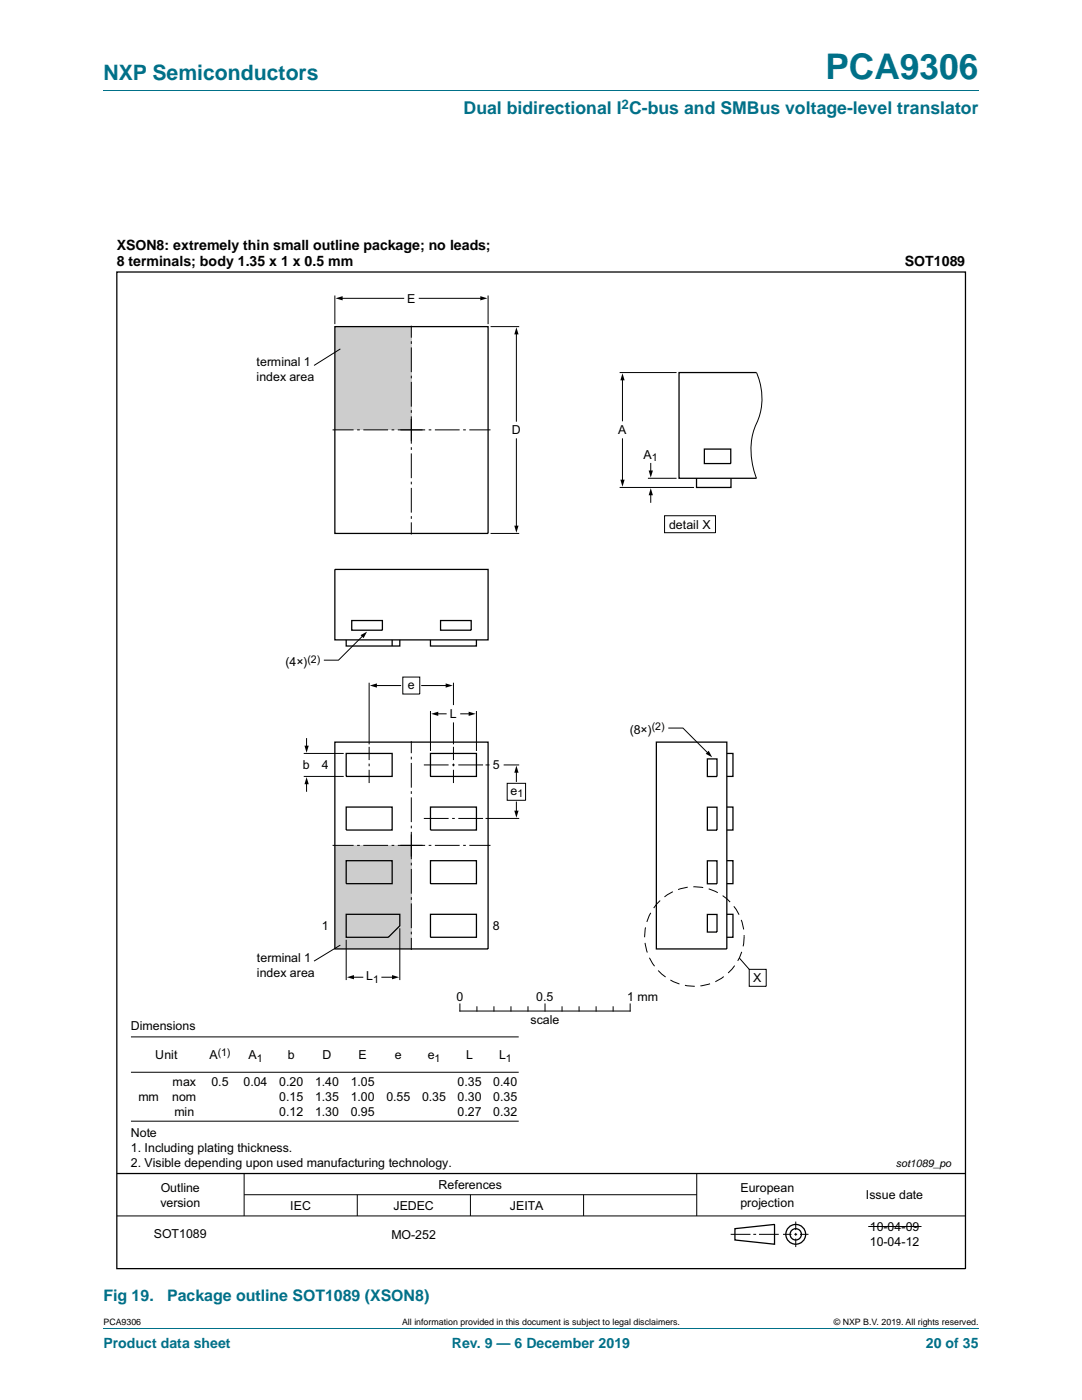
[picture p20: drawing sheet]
<svg xmlns="http://www.w3.org/2000/svg" width="216mm" height="279mm" viewBox="0 0 216 279" stroke-linecap="round" stroke-linejoin="round" font-family="sans-serif">
<defs><g id="words">
<text font-size="7" fill="#007088" x="164.7" y="15.8">PCA9306</text>
<text font-size="4.2" fill="#007088" x="20.6" y="16">NXP Semiconductors</text>
<text font-size="3.5" fill="#007088" x="92.5" y="22.8">Dual bidirectional I C-bus and SMBus voltage-level translator</text>
<g font-size="3.2" fill="#007088">
<text x="20.6" y="259.7">Fig 19.</text>
<text x="33.3" y="259.7">Package outline SOT1089 (XSON8)</text>
</g>
<g font-size="2.8">
<text x="23.3" y="49.9">XSON8: extremely thin small outline package; no leads;</text>
<text x="23.3" y="53">8 terminals; body 1.35 x 1 x 0.5 mm</text>
<text x="180.5" y="53">SOT1089</text>
</g>
<g font-size="2.8" fill="#007088">
<text x="20.6" y="269.1">Product data sheet</text>
<text x="90.2" y="269.1">Rev. 9 — 6 December 2019</text>
<text x="184.8" y="269.1">20 of 35</text>
</g>
<text font-size="2.6" fill="#007088" x="124" y="21.7">2</text>
<g font-size="2.5">
<text x="81.2" y="60.4">E</text>
<text x="51.2" y="73">terminal 1</text>
<text x="51.2" y="76">index area</text>
<text x="102.1" y="86.6">D</text>
<text x="123.3" y="86.6">A</text>
<text x="128.4" y="91.5">A</text>
<text x="133.6" y="105.5">detail X</text>
<text x="57" y="133">(4×)</text>
<text x="81.4" y="137.4">e</text>
<text x="89.7" y="143.3">L</text>
<text x="125.7" y="146.5">(8×)</text>
<text x="60.5" y="153.5">b</text>
<text x="64.2" y="153.5">4</text>
<text x="98.4" y="153.5">5</text>
<text x="101.9" y="158.6">e</text>
<text x="64.2" y="185.6">1</text>
<text x="98.4" y="185.6">8</text>
<text x="51.3" y="191.9">terminal 1</text>
<text x="51.3" y="194.9">index area</text>
<text x="73.1" y="195.6">L</text>
<text x="150.3" y="196">X</text>
<text x="91.1" y="199.8">0</text>
<text x="107" y="199.8">0.5</text>
<text x="125.2" y="199.8">1 mm</text>
<text x="26.1" y="205.5">Dimensions</text>
<text x="105.9" y="204.4">scale</text>
<text x="31" y="211.4">Unit</text>
<text x="41.8" y="211.4">A</text>
<text x="49.6" y="211.4">A</text>
<text x="57.4" y="211.4">b</text>
<text x="64.3" y="211.4">D</text>
<text x="71.5" y="211.4">E</text>
<text x="78.8" y="211.4">e</text>
<text x="85.4" y="211.4">e</text>
<text x="93" y="211.4">L</text>
<text x="99.6" y="211.4">L</text>
<text x="27.6" y="219.7">mm</text>
<text x="34.4" y="219.7">nom</text>
<text x="34.4" y="216.7">max</text>
<text x="42.2" y="216.7">0.5</text>
<text x="48.6" y="216.7">0.04</text>
<text x="55.7" y="216.7">0.20</text>
<text x="55.7" y="219.7">0.15</text>
<text x="62.9" y="216.7">1.40</text>
<text x="62.9" y="219.7">1.35</text>
<text x="70" y="216.8">1.05</text>
<text x="70" y="219.7">1.00</text>
<text x="77.1" y="219.7">0.55</text>
<text x="84.2" y="219.7">0.35</text>
<text x="91.3" y="216.8">0.35</text>
<text x="91.3" y="219.7">0.30</text>
<text x="98.4" y="216.7">0.40</text>
<text x="98.4" y="219.7">0.35</text>
<text x="26.1" y="226.8">Note</text>
<text x="34.8" y="222.7">min</text>
<text x="55.7" y="222.7">0.12</text>
<text x="62.9" y="222.7">1.30</text>
<text x="70" y="222.7">0.95</text>
<text x="91.3" y="222.7">0.27</text>
<text x="98.4" y="222.7">0.32</text>
<text x="26.1" y="229.9">1. Including plating thickness.</text>
<text x="26.1" y="232.9">2. Visible depending upon used manufacturing technology.</text>
<text x="32.1" y="237.8">Outline</text>
<text x="87.5" y="237.3">References</text>
<text x="147.8" y="237.8">European</text>
<text x="172.8" y="239.2">Issue date</text>
<text x="32" y="240.8">version</text>
<text x="57.9" y="241.5">IEC</text>
<text x="78.5" y="241.5">JEDEC</text>
<text x="101.7" y="241.5">JEITA</text>
<text x="147.8" y="240.8">projection</text>
<text x="173.6" y="245.6">10-04-09</text>
<text x="30.7" y="247.2">SOT1089</text>
<text x="78.1" y="247.3">MO-252</text>
<text x="173.6" y="248.6">10-04-12</text>
</g>
<g font-size="2.1">
<text x="130.1" y="92">1</text>
<text x="61.3" y="132.2">(2)</text>
<text x="130.1" y="145.7">(2)</text>
<text x="103.3" y="159">1</text>
<text x="74.5" y="196.1">1</text>
<text x="43.4" y="210.7">(1)</text>
<text x="51.3" y="211.9">1</text>
<text x="86.7" y="211.9">1</text>
<text x="100.9" y="211.9">1</text>
<text x="178.8" y="232.9">sot1089_po</text>
</g>
<g font-size="1.8">
<text x="20.6" y="264.5">PCA9306</text>
<text x="80.2" y="264.5">All information provided in this document is subject to legal disclaimers.</text>
<text x="166.4" y="264.5">© NXP B.V. 2019. All rights reserved.</text>
</g>
</g></defs>
<path d="M20.6 18.2h174.7M20.6 265.1h174.7" fill="none" stroke="#007088" stroke-width=".2"/>
<g fill="none" stroke="#000" stroke-width=".2">
<path d="M26.1 214h77.4M26.1 206.9h77.4M91.8 200.4v1.4h33.9v-1.4M95.2 200.9v.9M98.6 200.9v.9M102 200.9v.9M105.4 200.9v.9M108.8 200.4v1.4M112.1 200.9v.9M115.5 200.9v.9M118.9 200.9v.9M122.3 200.9v.9"/>
<path d="M26.1 223.8h77.4M48.7 234.2v8.5M48.7 238.4h90.3M71.3 238.4v4.3M93.9 238.4v4.3M116.4 238.4v4.3M139 234.2v8.5M23.3 242.7h169.3M145.8 246.3h3.9M150.3 246.3h.6M151.4 246.3h4M156.2 246.3h1.7"/>
<path d="M158.5 246.3h.6M158.8 243.8v1.7M158.8 246.1v.5M158.8 247.2v1.7M159.6 246.3h1.7M173.2 244.8h10.7"/>
</g>
<g fill="none" stroke="#000" stroke-width=".25">
<path d="M23.3 54.3h169.3v198.9h-169.3zM23.3 234.2h169.3M146.6 245.2l7.9-.8v3.9l-7.9-.8z"/>
<circle cx="158.8" cy="246.3" r="1.13"/>
<circle cx="158.8" cy="246.3" r="1.98"/>
</g>
<path d="M66.8 65.2h15.3v20.6h-15.3z" fill="#cdcdcd"/>
<g fill="none" stroke="#000" stroke-width=".2">
<path d="M66.8 59v5.7M68.1 59.5h12.5M83.7 59.5h12.4M97.4 59v5.7M67.9 69.6l-5.2 3.3M82.1 65v2.4M82.1 68.1v.5M82.1 69.3v5M82.1 75v.5M82.1 76.2v5M97.9 65.2h5.7M103 66.5v17.6"/>
<path d="M123.6 74.4h11.4M124.2 75.6v8.4M150.9 74.4a12.6 12.6 0 0 1 0 10.1 14.5 14.5 0 0 0 0 11M66.4 85.8h4.2M71.3 85.8h.5M72.5 85.8h4.9M78.1 85.8h.6M79.4 85.8h5.4M82.1 81.9v.5M82.1 83.1v5.4M82.1 89.3v.5M82.1 90.5v4.9"/>
<path d="M82.1 96.1v.6M82.1 97.4v4.9M85.5 85.8h.6M86.8 85.8h4.9M92.4 85.8h.5M93.7 85.8h4.2M103 87.6v17.6M123.6 97.3h14.9M124.2 87.6v8.4M129.3 95.5h5.7M129.8 92.5v1.7M129.8 98.6v1.6"/>
<path d="M82.1 103v.5M82.1 104.2v2.5M97.9 106.5h5.7M132.6 102.9h10.2v3.4h-10.2zM74.9 136.8h5M80.4 135.1h3.4v3.4h-3.4zM84.1 136.8h5.1M61.2 147.4v1.7M61.2 156.2v1.7M87.2 142.5h1.8M91.9 142.5h1.9M101.2 156.3h3.7v3.4h-3.7z"/>
<path d="M103 153.9v2.1M103 160.1v2M70.3 195h2.1M76.2 195h2.3"/>
</g>
<g fill="#000">
<path d="M67 59.5l1.4-.4v.9zM95.8 59.1l1.5 .4-1.5 .5zM103 65.3l.5 1.4h-.9zM124.2 74.5l.4 1.4h-.8zM123.8 95.7h.8l-.4 1.4zM129.8 97.4l.5 1.4h-.9zM129.4 93.9h.9l-.5 1.4zM102.6 104.9h.9l-.5 1.4zM73.8 136.8l1.4-.4v.8zM88.9 136.4l1.4 .4-1.4 .4zM61.2 155.1l.4 1.4h-.8zM60.8 148.8h.8l-.4 1.4z"/>
<path d="M86 142.5l1.4-.5v.9zM93.5 142l1.4 .5-1.4 .4zM103 152.8l.5 1.4h-.9zM102.6 161.8h.9l-.5 1.4zM69.2 195l1.4-.4v.8zM78.2 194.6l1.4 .4-1.4 .4z"/>
</g>
<path d="M66.8 65.2h30.6v41.3h-30.6zM150.9 74.4h-15.4v21.1h15.4M139 95.5v1.8h6.9v-1.8M140.5 89.6h5.3v2.9h-5.3z" fill="none" stroke="#000" stroke-width=".25"/>
<path d="M66.8 168.8h15.3v20.6h-15.3z" fill="#cdcdcd"/>
<g fill="none" stroke="#000" stroke-width=".2">
<path d="M72.4 126.8l-4.9 5h-2.8M73.7 136.3v12.2M90.5 136.3v4.4M60.6 155h8M60.6 150.4h8M73.7 149v2.7M73.7 152.4v.5M73.7 153.6v2.7M82.1 147.9v2.4M82.1 151v.6M82.1 152.3v4.9M82.1 157.9v.5"/>
<path d="M82.1 159.1v5M84.6 152.7h4.9M85.9 141.9v8M90.2 152.7h.5M90.5 144.2v4.3M90.5 149v2.7M90.5 152.4v.5M90.5 153.6v2.7M91.5 152.7h4.9M95.1 141.9v8M96.9 152.7h.8M100.5 152.7h3.1"/>
<path d="M133.5 145.3h2.8l5 5M66.4 168.7h4.2M71.3 168.7h.5M72.5 168.7h4.9M78.1 168.7h.6M79.4 168.7h5.4M82.1 164.8v.5M82.1 166v5.5M82.1 172.2v.5M82.1 173.4v5M82.1 179.1v.5M84.6 163.3h4.9"/>
<path d="M85.5 168.7h.6M86.8 168.7h4.9M90.2 163.3h.5M91.5 163.3h4.9M92.4 168.7h.5M93.7 168.7h4.2M96.9 163.3h6.7M131.7 179.7l-1.3 1.5M134.3 178l-1.7 1M137.2 177.1l-1.9 .4M138.3 177l2 .1M141.4 177.4l1.8 .8"/>
<path d="M144.2 178.7l1.5 1.3M67.9 188.6l-5.2 3.2M69.1 187.6v8M79.8 185.3v10.3M82.1 180.3v4.9M82.1 185.9v.6M82.1 187.2v2.4M128.7 188.2l.5 1.9M128.8 185.1l-.2 1.9M129.6 191.1l1 1.7M129.8 182.2l-.7 1.8M131.3 193.7l1.5 1.3"/>
<path d="M133.8 195.6l1.8 .8M136.7 196.6l1.9 .2M141.7 196.3l-1.9 .5M144.4 194.9l-1.7 1M146.4 180.9l1.1 1.6M146.6 192.7l-1.3 1.5M147.5 191.2l2 2.3M147.9 183.6l.5 1.9M148 190l-.8 1.8M148.5 186.6l-.2 2.3M149.5 193.5h3.4v3.3h-3.4z"/>
</g>
<g fill="none" stroke="#000" stroke-width=".25">
<path d="M66.8 113.6h30.6v14.1h-30.6zM69.1 127.7v1.2h10.7v-1.2M70.2 123.8h6.1v2h-6.1zM78.3 127.7v1.2M85.9 127.7v1.2h9.2v-1.2M87.9 123.8h6.1v2h-6.1zM66.8 148.1h30.6v41.3h-30.6zM69.1 150.4h9.2v4.6h-9.2zM85.9 150.4h9.2v4.6h-9.2zM131 148.1h14v41.3h-14zM141.1 151.5h2v3.5h-2zM145 150.4h1.3v4.6h-1.3"/>
<path d="M69.1 171.8h9.2v4.6h-9.2zM69.1 161.1h9.2v4.6h-9.2zM85.9 171.8h9.2v4.6h-9.2zM85.9 161.1h9.2v4.6h-9.2zM141.1 161.1h2v4.6h-2zM141.1 171.8h2v4.6h-2zM145 171.8h1.3v4.6h-1.3M145 161.1h1.3v4.6h-1.3M69.1 182.5h10.7v2.3l-2.3 2.3h-8.4zM85.9 182.5h9.2v4.6h-9.2zM141.1 182.5h2v3.5h-2zM145 182.5h1.3v4.6h-1.3"/>
</g>
<path d="M72 126.8l1.2-.7-.6 1.3zM141.4 149.8l.7 1.3-1.3-.7z" fill="#000"/>
<use href="#words"/>
</svg>
